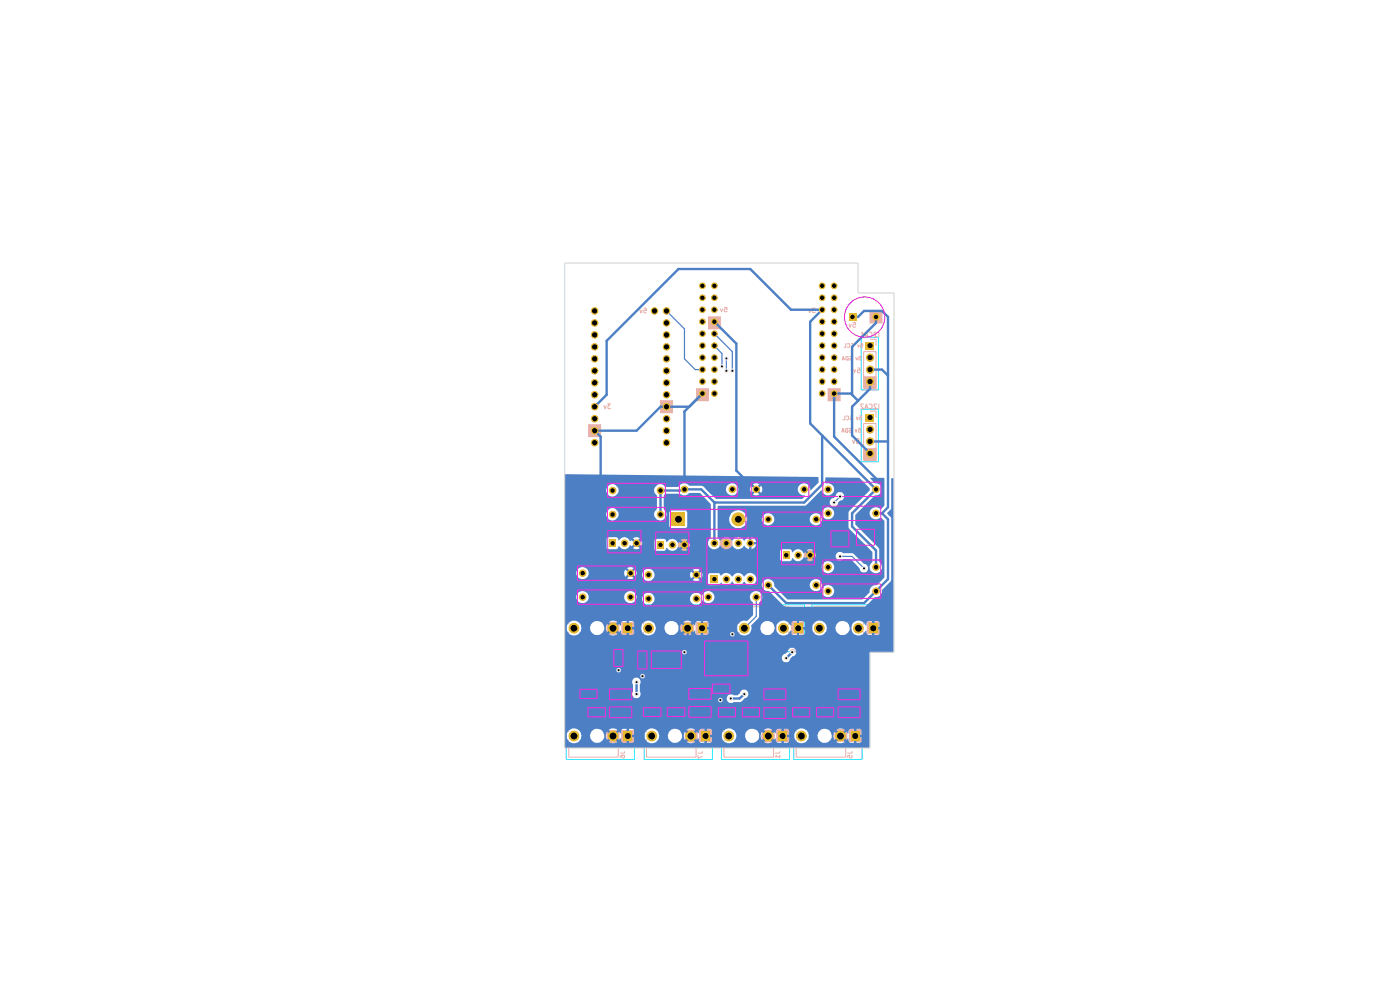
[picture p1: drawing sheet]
<svg xmlns="http://www.w3.org/2000/svg" width="297mm" height="210mm" viewBox="0 0 297 210" stroke-linecap="round" stroke-linejoin="round" font-family="sans-serif">
<path d="M182.7 71.5h3.7v11.2h-3.7zM182.7 86.8h3.7v11.2h-3.7zM120.1 128.3h14.5v10h-14.5zM136 128.3h14.4v10h-14.4zM156.3 128.3h14.4v10h-14.4zM172.2 128.3h14.5v10h-14.5zM120.1 151.1h14.5v10h-14.5zM136.7 151.1h14.4v10h-14.4zM153.1 151.1h14.4v10h-14.4zM168.4 151.1h14.5v10h-14.5z" fill="none" stroke="#26e9ff" stroke-width=".21"/>
<path d="M137.2 151.6h10.5v3.8M145.4 154.9h2.5v2.5h-2.5zM147.7 156.8v3.8h-10.5M149 159.4l-.1 .4h-.8M148.1 160.2v.7l.9-.5" fill="none" stroke="#e8b2a7" stroke-width=".21"/>
<path d="M145.4 154.9h2.5v2.5h-2.5z" fill="#e8b2a7"/>
<g fill="none" stroke="#e8b2a7" stroke-width=".21">
<path d="M131.1 156.8v3.8M131.8 154.9h2.6v2.6h-2.6zM132.5 159.4l-.1 .4h-.8M133.5 157.3h.9M137.2 151.6v3.7M137.2 156.9v3.7M132.1 160.2l-.2 .2 .2 .4 .4-.1-.1-.4a.64 .64 0 0 0-.8 .1v.3"/>
<circle cx="143.2" cy="156.2" r="1.82"/>
</g>
<path d="M131.8 154.9h2.6v2.6h-2.6z" fill="#e8b2a7"/>
<g fill="none" stroke="#e8b2a7" stroke-width=".21">
<path d="M120.6 155.3v-3.7h10.5v3.8M120.6 156.9v3.7h10.5M128.8 154.9h2.5v2.6h-2.5z"/>
<circle cx="126.7" cy="156.2" r="1.82"/>
</g>
<path d="M128.8 154.9h2.5v2.6h-2.5z" fill="#e8b2a7"/>
<g fill="none" stroke="#e8b2a7" stroke-width=".21">
<path d="M136.5 128.7h10.5v3.8M144.6 132h2.6v2.5h-2.6zM147 133.9v3.9M147.4 137.3l-.1 .5 .2 .1 .8-.6v.6M148.3 136.6l-.1 .3h-.9"/>
<circle cx="142.5" cy="133.3" r="1.82"/>
</g>
<path d="M144.6 132h2.6v2.5h-2.6z" fill="#e8b2a7"/>
<path d="M147.7 132h2.5v2.5h-2.5z" fill="none" stroke="#e8b2a7" stroke-width=".21"/>
<path d="M147.7 132h2.5v2.5h-2.5z" fill="#e8b2a7"/>
<g fill="none" stroke="#e8b2a7" stroke-width=".21">
<path d="M120.6 134v3.8h10.5M131.1 128.7h-10.5v3.7M134.4 133.6v.9h-.9M136.5 134v3.8h10.5M136.5 128.7v3.7M140 120.6h2.5v2.6h-2.5z"/>
<circle cx="126.7" cy="133.3" r="1.82"/>
</g>
<path d="M140 120.6h2.5v2.6h-2.5z" fill="#e8b2a7"/>
<path d="M128.8 132h2.5v2.5h-2.5zM131.1 128.7v3.8M131.1 133.9v3.9M131.6 137.3v.6l.3-.3 .2 .3 .4-.1-.1-.5M132.5 136.6l-.1 .3h-.8" fill="none" stroke="#e8b2a7" stroke-width=".21"/>
<path d="M128.8 132h2.5v2.5h-2.5z" fill="#e8b2a7"/>
<path d="M131.9 132.1h2.6v2.5h-2.6z" fill="none" stroke="#e8b2a7" stroke-width=".21"/>
<path d="M131.9 132.1h2.6v2.5h-2.6z" fill="#e8b2a7"/>
<g fill="none" stroke="#e8b2a7" stroke-width=".21">
<path d="M150.9 156.5v.8h-.9M153.6 156.9v3.7h10.5M161.7 154.9h2.6v2.5h-2.6z"/>
<circle cx="159.6" cy="156.2" r="1.82"/>
</g>
<path d="M161.7 154.9h2.6v2.5h-2.6z" fill="#e8b2a7"/>
<path d="M148.4 154.8h2.6v2.5h-2.6z" fill="none" stroke="#e8b2a7" stroke-width=".21"/>
<path d="M148.4 154.8h2.6v2.5h-2.6z" fill="#e8b2a7"/>
<path d="M164.1 151.6v3.8M164.1 156.8v3.8M164.8 154.8h2.5v2.5h-2.5zM165.4 159.4l-.1 .4h-.9M167.2 156.5v.8M164.7 160.2l-.3 .3h1M165.4 160.2v.6" fill="none" stroke="#e8b2a7" stroke-width=".21"/>
<path d="M164.8 154.8h2.5v2.5h-2.5z" fill="#e8b2a7"/>
<path d="M179.4 151.6v3.8M179.4 156.8v3.8M180.2 154.8h2.5v2.5h-2.5zM180.8 159.4l-.1 .4h-.9M182.6 156.5v.8M180.7 160.2l.1 .5-.5 .1-.1-.2 .1-.4-.5 .1v.4" fill="none" stroke="#e8b2a7" stroke-width=".21"/>
<path d="M180.2 154.8h2.5v2.5h-2.5z" fill="#e8b2a7"/>
<g fill="none" stroke="#e8b2a7" stroke-width=".21">
<path d="M168.9 156.9v3.7h10.5M177.1 154.7h2.6v2.5h-2.6zM179.4 151.6h-10.5v3.7"/>
<circle cx="175" cy="156.2" r="1.82"/>
</g>
<path d="M177.1 154.7h2.6v2.5h-2.6z" fill="#e8b2a7"/>
<path d="M147.7 82.5h2.6v2.5h-2.6zM183.1 85.8h-.5v.3l.6 .6h-.6M183.2 89.8h2.6M183.5 86.7l.3-1 .3 1M183.6 86.4h.5M184.4 85.8l.3-.1 .3 .2v.5l-.3 .3-.3-.1M184.6 87.2h1.2v1.4M186 85.8h-.6v.3l.6 .6h-.6M186.4 85.7v1M156.8 134v3.8h10.5M164.1 151.6h-10.5v3.7" fill="none" stroke="#e8b2a7" stroke-width=".21"/>
<path d="M147.7 82.5h2.6v2.5h-2.6z" fill="#e8b2a7"/>
<path d="M140.1 85h2.6v2.5h-2.6z" fill="none" stroke="#e8b2a7" stroke-width=".21"/>
<path d="M140.1 85h2.6v2.5h-2.6z" fill="#e8b2a7"/>
<path d="M124.9 90.1h2.5v2.5h-2.5z" fill="none" stroke="#e8b2a7" stroke-width=".21"/>
<path d="M124.9 90.1h2.5v2.5h-2.5z" fill="#e8b2a7"/>
<path d="M135.7 65.7l.3 .7 .2-.7M136.6 65.4h.5v.5h-.5v.4h.5M150.3 67.2h2.5v2.6h-2.5zM128.1 86l.3 .7 .2-.7M129.5 85.7h-.6l.4 .3-.4 .2v.4h.6" fill="none" stroke="#e8b2a7" stroke-width=".21"/>
<path d="M150.3 67.2h2.5v2.6h-2.5z" fill="#e8b2a7"/>
<path d="M152.8 65.5l.3 .6 .2-.6M153.7 65.2h.5l.1 .4h-.6v.4h.6M182.6 71.5h.5M183.1 70.8l-.2-.4v1.1M183.2 74.6h2.6M183.5 71.5l.3-1.1 .3 1.1M183.6 71.2h.5M184.4 70.5l.3-.1 .3 .3v.5l-.3 .3-.3-.1M184.6 72h1.2v1.3M184.6 66h2.5v2.5h-2.5zM186 70.5h-.6v.4l.6 .6h-.6M186.4 70.4v1.1" fill="none" stroke="#e8b2a7" stroke-width=".21"/>
<path d="M184.6 66h2.5v2.5h-2.5z" fill="#e8b2a7"/>
<path d="M183.2 89.8v7.7h2.6M185.8 89.8v7.9h-2.5v-2.5h2.5" fill="none" stroke="#e8b2a7" stroke-width=".21"/>
<path d="M183.3 95.2h2.5v2.5h-2.5z" fill="#e8b2a7"/>
<g fill="none" stroke="#e8b2a7" stroke-width=".21">
<path d="M183.2 74.6v7.7h2.6M183.3 79.9h2.5v2.6h-2.5zM178.6 91.7l.2-.9 .3 .9M178.6 91.4h.4M179.2 88.2v.9h-.4M179.4 90.9l.3-.1v.9l-.4-.2zM179.6 88.3h.4v.6l-.3 .2-.1-.1M180.1 90.9l.3-.1 .2 .2-.5 .4 .2 .3 .3-.1M180.3 88.3h.5v.3l-.5 .2 .2 .3 .3-.1M180.8 93.4l.3 .7 .3-.7M181.4 91.1l.2 .6 .2-.6M181.7 93h.5v.6h-.5l.1 .5 .4-.1"/>
<path d="M181.7 88.5l.2 .6 .1-.6M182.1 90.8h.4v.5l-.4-.1v.4h.4M182.4 88.2h.3l.1 .4h-.4l-.1 .3 .2 .2 .3-.1"/>
</g>
<path d="M183.3 79.9h2.5v2.6h-2.5z" fill="#e8b2a7"/>
<path d="M175.7 82.5h2.5v2.5h-2.5z" fill="none" stroke="#e8b2a7" stroke-width=".21"/>
<path d="M175.7 82.5h2.5v2.5h-2.5z" fill="#e8b2a7"/>
<g fill="none" stroke="#e8b2a7" stroke-width=".21">
<path d="M171.5 65.7l.3 .6 .2-.6M173 65.4h-.7l.3 .3-.3 .2v.2l.2 .2 .5-.1M178.6 76.4l.3-.8 .3 .8M178.7 76.2h.5M179.4 72.9v.8h-.3M179.5 75.7l.4-.1v.8l-.4-.1zM179.7 73l.5-.1 .1 .2-.1 .6-.5-.1M180.1 68.7l.2 .7 .3-.7M180.3 75.6l.4 .1v.2l-.4 .2v.3h.4M180.6 72.9l.4 .1v.2l-.4 .2 .1 .3h.3M180.9 68.4h.5l.1 .5-.4-.2-.2 .2v.4h.6M181.1 78.4l.2 .7 .2-.7"/>
<path d="M181.5 75.9l.3 .5 .1-.5M181.9 78.1h.5l.1 .5-.6-.1v.6l.6-.1M181.9 73.2l.2 .5 .2-.5M182.2 75.6h.4v.3h-.4l.1 .5 .3-.1M182.6 72.9h.4v.3h-.4l-.1 .4h.5M185.8 74.6v7.7M156.8 132.4v-3.7h10.5v3.8M167.3 133.9v3.9M167.9 131.9h2.5v2.6h-2.5zM172.7 128.7h10.5M183.2 133.9v3.9h-10.5v-3.8"/>
<circle cx="162.9" cy="133.3" r="1.82"/>
<circle cx="178.8" cy="133.3" r="1.82"/>
</g>
<path d="M167.9 131.9h2.5v2.6h-2.5z" fill="#e8b2a7"/>
<path d="M170.6 116.7h2.5v2.5h-2.5zM167.7 137.9l.8-.1 .2 .2a.53 .53 0 0 1-.5 .4 .53 .53 0 0 1-.6-.3zM168 136.9l-.4 .3h1.1M168.7 136.1v.2l-.3 .2h-.8M168.7 136.9v.5M172.7 128.7v3.7" fill="none" stroke="#e8b2a7" stroke-width=".21"/>
<path d="M170.6 116.7h2.5v2.5h-2.5z" fill="#e8b2a7"/>
<path d="M183.2 128.7v3.8M183.7 137.8l-.1 .5 .3 .1 .7-.6v.6M183.9 136.9l-.3 .3h1M184 131.9h2.5v2.6h-2.5zM184.6 136.1v.2l-.3 .2h-.7M184.6 136.9v.5M186.4 133.6v.9" fill="none" stroke="#e8b2a7" stroke-width=".21"/>
<path d="M184 131.9h2.5v2.6h-2.5z" fill="#e8b2a7"/>
<path d="M152.7 114h2.6v2.5h-2.6zM150.1 133.6v.9h-.7" fill="none" stroke="#e8b2a7" stroke-width=".21"/>
<path d="M152.7 114h2.6v2.5h-2.6z" fill="#e8b2a7"/>
<path d="M143.9 114.2h2.6v2.6h-2.6z" fill="none" stroke="#e8b2a7" stroke-width=".21"/>
<path d="M143.9 114.2h2.6v2.6h-2.6z" fill="#e8b2a7"/>
<path d="M119.8 100.6l53.9 .7v1.1l-1.7 1.7a1.33 1.33 0 0 0-1.8-1.5 1.33 1.33 0 0 0-.4 2.2l1 .4-.5 .6h-18.4l-2.1-2h4.2a1.31 1.31 0 0 0 1.3 1.3 1.31 1.31 0 0 0 1.3-1.3h2.5l.2 .8 .7-.7 .4 .3-.7 .7 .5 .2 .9-.2-.7-.7 .4-.3 .7 .7 .2-.5v-.6l-.2-.5-.7 .7-.4-.3 .7-.7-.5-.2-.9 .2 .7 .7-.4 .3-.7-.7-.2 .8h-2.5v-.3a1.33 1.33 0 0 0-1.4-1 1.33 1.33 0 0 0-1.2 1.3h-4.2l-.6-.7-.3-.1h-2.7l-.2-.2a1.38 1.38 0 0 0-2.1 .5l-2.8-.1a1.33 1.33 0 0 0-1.9-.1 1.33 1.33 0 0 0 .1 2l.1 2.8a1.3 1.3 0 0 0-.4 1.9 1.3 1.3 0 0 0 1.9 .3 1.3 1.3 0 0 0 0-2l-.1-2.9 .3-.4 3.2-.1 .4 .3a1.28 1.28 0 0 0 1.5-.4h2.3l2.3 2.3v7.2a1.31 1.31 0 0 0-.1 2.1 1.31 1.31 0 0 0 2-.5l.2 .1a1.39 1.39 0 0 0 2 .4l.4-.5 .1 .1a1.39 1.39 0 0 0 2.1 .4l.4-.5 .4 .5 .6 .3v-.9h.5v.9l.6-.3 .4-.7h-1v-.5h1l-.4-.8-.4-.2h-.2v.9h-.5v-.9l-.6 .2-.4 .5-.2-.1a1.28 1.28 0 0 0-1.2-.7 1.28 1.28 0 0 0-1.1 .8l-.2-.1a1.28 1.28 0 0 0-1.2-.7 1.28 1.28 0 0 0-1.2 .8l-.6-.6v-3.9h2.5a1.91 1.91 0 0 0 1.9 1.9 1.91 1.91 0 0 0 1.9-1.9h3.1v.2a1.33 1.33 0 0 0 1.5 1 1.33 1.33 0 0 0 1.2-1.2h7.5v.2a1.34 1.34 0 0 0 1.7 1 1.34 1.34 0 0 0 .8-1.8l.5 .3a1.31 1.31 0 0 0 2-.4 1.31 1.31 0 0 0-.8-1.9 1.31 1.31 0 0 0-1.7 1l.1 .9h-.2a1.34 1.34 0 0 0-1.4-.6 1.34 1.34 0 0 0-1 1.3h-7.5v-.3a1.33 1.33 0 0 0-1.5-1 1.33 1.33 0 0 0-1.2 1.3h-3.1v-.3a1.92 1.92 0 0 0-2-1.6 1.92 1.92 0 0 0-1.8 1.9h-2.5v-2.8l.2-.1h18.5l.7-.7h4.4l.3 .7 .9 .1 .3-.1 .3-.8 .4-.3 .6-.2 .3-.5a1 1 0 0 0-.6-1.1l-.8 .1-.4 .6v.2l-.4 .4h-.3a.95 .95 0 0 0-.6 .9h-4.4l2.6-2.6a1.33 1.33 0 0 0 2 .9 1.33 1.33 0 0 0 .2-2.1l-1.3-.4 .1-1.1h7.1l2.2 2.2v.6l-4.4 4.4-.1 3.4 5.1 5.2-.1 2.1a1.31 1.31 0 0 0-.2 2 1.31 1.31 0 0 0 1.9 0 1.31 1.31 0 0 0-.2-2l-.1-3-5-4.9v-2.1l4.2-4.1h.4a1.34 1.34 0 0 0 1.1-1.6 1.34 1.34 0 0 0-1.6-1.1l-.9-.9 .1-.2 2.9 .1v5.9l-.8 .7a1.33 1.33 0 0 0-2 0 1.33 1.33 0 0 0 .1 1.9 1.33 1.33 0 0 0 2-.2l.7 .8v12l-1.6 1.6h-.4a1.28 1.28 0 0 0-1.1 1.5l-1.5 1.6h-16l-2.7-2.8v-.3h7.5v.3a1.37 1.37 0 0 0 1.1 1 1.37 1.37 0 0 0 1.3-.6h.2v.2a1.31 1.31 0 0 0 1.2 1.7 1.31 1.31 0 0 0 1.3-1.7 1.31 1.31 0 0 0-2.1-.6l-.5 .3a1.33 1.33 0 0 0-.9-1.8 1.33 1.33 0 0 0-1.6 1.2h-7.5v-.2a1.3 1.3 0 0 0-1.5-1.1 1.3 1.3 0 0 0-1.1 1.5 1.3 1.3 0 0 0 1.5 1.1l3 3.1 .4 .2h16.9l2.1-2a1.33 1.33 0 0 0 1.5-1.6l2-2v-13.3l-.9-.8v-.2l.9-.9v-6.4l.5-.1v36.9h-5.1l-.1 20.4h-64.5l-.1-2.6h.4a1.57 1.57 0 0 0 1.6 1.6 1.57 1.57 0 0 0 1.6-1.7h1.7l.1 .3a1.43 1.43 0 0 0 2 1.2 1.37 1.37 0 0 0 1-1.4h.3l.3 .9 .7-.6 .3 .3-.7 .7 .3 .1a1.44 1.44 0 0 0 1.6-.1l-.6-.7 .3-.3 .6 .6 .4-.4 .1 .7 .4 .3h.7v-1h.5v1h.8l.3-.2v-1h-.8l.1-.3h2.9v.4a1.6 1.6 0 0 0 1.8 1.1 1.6 1.6 0 0 0 1.4-1.6h1.7l.1 .3a1.43 1.43 0 0 0 2 1.2 1.37 1.37 0 0 0 1-1.4h.3l.3 .9 .7-.6 .3 .3-.7 .7 .3 .1a1.44 1.44 0 0 0 1.6-.1l-.6-.7 .3-.3 .6 .6 .4-.4 .1 .7 .4 .3h.7v-1h.5v1h.8l.3-.3v-.9h-.8l.1-.3h2.8v.2a1.57 1.57 0 0 0 1.7 1.4 1.57 1.57 0 0 0 1.4-1.7h1.9v.3a1.51 1.51 0 0 0 2.1 1.2l.7-.6 .1-.8h.4l.2 .9 .7-.6 .3 .3-.5 .7 .1 .1a1.57 1.57 0 0 0 1.6-.1l-.6-.7 .4-.3 .7 .6 .1-.4h.2v.5l.4 .5h.8v-1h.5v1l.9-.1 .3-.4v-.7h-.9v-.3h1.9v.4a1.6 1.6 0 0 0 1.8 1.1 1.6 1.6 0 0 0 1.3-1.6h1.8l.1 .3a1.43 1.43 0 0 0 1.9 1.2 1.37 1.37 0 0 0 1-1.4h.4l.2 .9 .7-.6 .4 .3-.7 .7 .2 .1a1.44 1.44 0 0 0 1.6-.1l-.6-.7 .4-.3 .6 .6 .3-.4 .2 .7 .3 .3h.8v-1h.5v1h.8l.2-.2 .1-1h-.9v-.5h.9v-1l-.3-.3h-.8v.9h-.5v-.9h-.8l-.4 .4v.5h-.3l-.1-.3-.6 .6-.4-.4 .6-.5-.1-.2a1.45 1.45 0 0 0-1.7 .2l.7 .5-.4 .4-.7-.6-.2 .9h-.4v-.1a1.53 1.53 0 0 0-1.5-1.4 1.53 1.53 0 0 0-1.5 1.4h-1.8l-.1-.1a1.53 1.53 0 0 0-1.6-1.4 1.53 1.53 0 0 0-1.4 1.6h-1.9v-.2h.9v-.9l-.5-.4h-.7v.9h-.5v-.9h-.8l-.4 .4v.5h-.2l-.1-.3-.7 .6-.4-.4 .6-.5a1.29 1.29 0 0 0-1.7 0l.5 .5-.3 .4-.7-.6-.2 .9h-.4v-.4a1.51 1.51 0 0 0-1.6-1.1 1.51 1.51 0 0 0-1.3 1.4h-1.9v-.1a1.57 1.57 0 0 0-1.7-1.4 1.57 1.57 0 0 0-1.4 1.6h-2.8l-.1-.2h.8v-1l-.3-.3h-.8v.9h-.5v-.9h-.7l-.4 .4v.5h-.3l-.2-.3-.6 .6-.3-.4 .6-.5-.2-.2a1.45 1.45 0 0 0-1.7 .2l.7 .5-.3 .4-.7-.6-.3 .9h-.3v-.1a1.53 1.53 0 0 0-1.6-1.4 1.53 1.53 0 0 0-1.5 1.4h-1.7l-.1-.1a1.53 1.53 0 0 0-1.7-1.4 1.53 1.53 0 0 0-1.4 1.6h-2.9l-.1-.2h.8v-1l-.3-.3h-.8v.9h-.5v-.9h-.7l-.5 .4v.5h-.2l-.2-.3-.6 .6-.3-.4 .6-.5-.2-.2a1.45 1.45 0 0 0-1.7 .2l.7 .5-.3 .4-.7-.6-.3 .9h-.3v-.1a1.53 1.53 0 0 0-1.6-1.4 1.53 1.53 0 0 0-1.5 1.4h-1.7l-.1-.1a1.53 1.53 0 0 0-1.7-1.4 1.53 1.53 0 0 0-1.4 1.6h-.4v-7.9h34.4l.1 .6 .5 .3h.6l.2-.2h1.5l.2-.1a1.63 1.63 0 0 1 1.2-.9 .99 .99 0 0 0-.3-1.6l-.8 .1-.9 1.1-1.7-.2-.4 .2-.2 .7h-34.4v-1h14.3l.3 .7 .3 .2 .9-.2a1.08 1.08 0 0 0 .2-1.2v-1.7a.9 .9 0 0 0-.5-1.2h-.8a.91 .91 0 0 0-.2 1.4v1.4l-.2 .6h-14.3v-7.6h46.1l.2 .7 .4 .2 .9-.2 .2-.5a1.23 1.23 0 0 1 1.1-.8 .99 .99 0 0 0-.4-1.6l-.7 .1-1 1.2a.79 .79 0 0 0-.7 .9h-46.1v-6.3h.4v.4a1.6 1.6 0 0 0 1.8 1.1 1.6 1.6 0 0 0 1.4-1.6h1.7l.1 .2a1.43 1.43 0 0 0 2 1.2 1.37 1.37 0 0 0 1-1.3h.3l.3 .8 .7-.6 .3 .4-.7 .6 .3 .1a1.44 1.44 0 0 0 1.6-.1l-.6-.6 .3-.4 .6 .6 .4-.3 .1 .7 .4 .2h.7v-.9h.5v.9h.8l.3-.2v-1h-.8l.1-.2h2.2v.1a1.57 1.57 0 0 0 1.7 1.4 1.57 1.57 0 0 0 1.4-1.6h1.9v.2a1.51 1.51 0 0 0 2.1 1.2l.7-.6 .1-.7h.4l.3 .8 .6-.6 .3 .4-.6 .6 .2 .1a1.57 1.57 0 0 0 1.6-.1l-.6-.6 .4-.4 .7 .6 .1-.3h.2v.5l.4 .4h.8v-.9h.5v.9h.7l.5-.4v-.8h-.9v-.2h6.8a1.57 1.57 0 0 0 1.6 1.5 1.57 1.57 0 0 0 1.5-1.6h1.9v.2a1.53 1.53 0 0 0 1.6 1.3 1.53 1.53 0 0 0 1.4-1.4h.3l.1 .1a1.53 1.53 0 0 0 1.3 1.4 1.53 1.53 0 0 0 1.6-1l.3 .1v.6l.3 .2h.9v-.9h.4v.9h.8l.4-.2v-1h-.9l.1-.2h2.4v.4a1.6 1.6 0 0 0 1.8 1.1 1.6 1.6 0 0 0 1.3-1.6h1.8l.1 .2a1.43 1.43 0 0 0 1.9 1.2 1.37 1.37 0 0 0 1.1-1.3h.3v.1a1.58 1.58 0 0 0 1.4 1.4 1.58 1.58 0 0 0 1.6-1l.2 .1 .1 .6 .3 .2h.8v-.9h.5v.9h.8l.3-.2v-1h-.8v-.5h.8v-1l-.3-.3h-.8v1h-.5v-1h-.8l-.3 .3-.1 .7h-.2a1.57 1.57 0 0 0-1.7-1 1.57 1.57 0 0 0-1.3 1.6h-.3v-.2a1.53 1.53 0 0 0-1.6-1.4 1.53 1.53 0 0 0-1.5 1.5h-1.8l-.1-.2a1.53 1.53 0 0 0-1.6-1.4 1.53 1.53 0 0 0-1.4 1.7h-2.4l-.1-.3h.9v-1l-.4-.3h-.8v1h-.4v-1h-.9l-.3 .3v.7l-.3-.1a1.59 1.59 0 0 0-1.8-.9 1.59 1.59 0 0 0-1.2 1.6h-.3v-.2a1.53 1.53 0 0 0-1.5-1.4 1.53 1.53 0 0 0-1.5 1.5h-1.9l-.1-.4 1.7-1.9v-3.1a1.32 1.32 0 0 0 .4-1.9 1.32 1.32 0 0 0-2 0 1.32 1.32 0 0 0 .4 1.9v2.7l-1.3 1.2a1.69 1.69 0 0 0-2.2 1.6h-6.8v-.3h.9v-.8l-.5-.5h-.7v1h-.5v-1h-.8l-.3 .3-.1 .7h-.2l-.1-.4-.7 .6-.4-.3 .6-.6-.1-.2a1.35 1.35 0 0 0-1.7 .2l.6 .6-.3 .3-.6-.6-.3 1h-.4v-.5a1.52 1.52 0 0 0-1.6-1 1.52 1.52 0 0 0-1.3 1.4h-1.9v-.2a1.57 1.57 0 0 0-1.7-1.4 1.57 1.57 0 0 0-1.4 1.7h-2.2l-.1-.3h.8v-1l-.3-.3h-.8v1h-.5v-1h-.7l-.5 .5v.5h-.2l-.2-.4-.6 .6-.3-.3 .6-.6-.2-.2a1.45 1.45 0 0 0-1.7 .2l.7 .6-.3 .3-.7-.6-.3 1h-.3v-.2a1.53 1.53 0 0 0-1.6-1.4 1.53 1.53 0 0 0-1.5 1.5h-1.7l-.1-.2a1.53 1.53 0 0 0-1.7-1.4 1.53 1.53 0 0 0-1.4 1.7h-.4v-6.6h2.5v.2a1.33 1.33 0 0 0 1.4 1 1.33 1.33 0 0 0 1.2-1.2h7.5v.2a1.31 1.31 0 0 0 1.3 1 1.31 1.31 0 0 0 1.3-.9h1.2l.2 .7a1.3 1.3 0 0 0 1.1 .7l.7-.2a1.3 1.3 0 0 0 .7-1.2h7.5l.2 .7a1.3 1.3 0 0 0 1.1 .7l.6-.2 .7-.9a1.33 1.33 0 0 0 2.1 .3 1.33 1.33 0 0 0-.4-2.1 1.39 1.39 0 0 0-1.8 .8l-.2-.1a1.32 1.32 0 0 0-1.5-.4 1.32 1.32 0 0 0-.8 1.2h-7.5v-.2a1.32 1.32 0 0 0-1.4-1.1 1.32 1.32 0 0 0-1.3 1.3h-1.2v-.1a1.32 1.32 0 0 0-1.1-1.5 1.32 1.32 0 0 0-1.5 1.3h-7.5v-.3a1.33 1.33 0 0 0-1.4-1 1.33 1.33 0 0 0-1.2 1.3h-2.5v-3h30.4l.3 .4h2.1l.2-.5 .3 .1a1.5 1.5 0 0 0 2.3-.3 1.46 1.46 0 0 0 2.5 0 1.31 1.31 0 0 0 2 .5 1.31 1.31 0 0 0 0-2.1 1.31 1.31 0 0 0-2 .5h-.2a1.28 1.28 0 0 0-1.2-.8 1.28 1.28 0 0 0-1.1 .8h-.2a1.37 1.37 0 0 0-2.3-.2l-.3-.5h-2.1l-.3 .3v1.8h-30.4v-2.1h2.5v.2a1.33 1.33 0 0 0 1.4 1.1 1.33 1.33 0 0 0 1.2-1.3h7.5l.3 .7 .6-.6 .4 .3-.7 .7 .5 .2 1-.2-.7-.7 .3-.3 .7 .6 .2-.4h1.2a1.33 1.33 0 0 0 1.3 1.4l.7-.2a1.3 1.3 0 0 0 .7-1.2h7.5l.2 .8 .7-.7 .4 .3-.7 .7a1.14 1.14 0 0 0 1.4 0l-.7-.7 .4-.3 .7 .7 .2-.5v-.4l-.2-.6-.7 .7-.2-.3h-.2l.7-.7-.5-.3h-.4l-.5 .3 .7 .7h-.2l-.2 .3-.7-.7-.2 .7h-7.5a1.31 1.31 0 0 0-1.4-1.3 1.31 1.31 0 0 0-1.3 1.3h-1.2v-.6l-.2-.5-.7 .7-.3-.3 .7-.7-.5-.2h40.3a1.3 1.3 0 0 0 1.8 1.3 1.3 1.3 0 0 0 .4-2.2 1.3 1.3 0 0 0-2.1 .5l-.1 .4h-40.8l-.5 .2 .7 .7-.4 .3-.6-.7-.3 .8h-7.5a1.31 1.31 0 0 0-1.3-1.3 1.31 1.31 0 0 0-1.3 1.3h-2.5v-3.1h45.7v.3l.4 .2h1.7l.4-.2 .1-.4 .2 .1a1.25 1.25 0 0 0 2.2-.3l.3 .2 .6-.5 .4 .3-.7 .6 .5 .2h.4l.6-.2-.7-.6 .3-.3 .7 .5 .2-.4h4.2l.2 .7 .4 .2h.6l.3-.3h1.7l1.9 2 .2 .6 1 .2a.97 .97 0 0 0 .5-1.1 .97 .97 0 0 0-.9-.8l-2.3-2.2h-2.1l-.3-.2h-.6a.95 .95 0 0 0-.6 .9h-4.2l-.2-.9-.7 .6-.3-.4 .7-.5-.6-.3h-.4l-.5 .3 .7 .5-.4 .4-.6-.6-.3 .2a1.36 1.36 0 0 0-1.2-.8 1.36 1.36 0 0 0-1.2 .7l-.1-.4-.4-.3h-1.7l-.4 .3v1.7h-45.7v-2.5h8.9v.2l.3 .3h1.8l.3-.3 .2-.4a1.3 1.3 0 0 0 1.3 .7 1.3 1.3 0 0 0 1.1-.8l.2 .2 .7-.6 .4 .4-.7 .5 .5 .3 4.1-.1 .3 .4h1.8l.3-.2 .2-.4a1.3 1.3 0 0 0 1.2 .7 1.3 1.3 0 0 0 1.1-.9l.3 .2 .7-.5 .3 .3-.7 .7 .5 .1 1-.1-.7-.7 .3-.3 .7 .5 .2-.4-.2-.9-.7 .7v-.3l-.3-.1 .7-.6a1.14 1.14 0 0 0-1.5 0l.7 .6h-.2l-.1 .4-.7-.7-.1 .2h-.2l-.5-.6-.7-.2a1.3 1.3 0 0 0-1.1 .7l-.2-.1-.1-.4-.3-.2h-1.6l-.4 .2v1.9h-3.4l.2-.2-.7-.5 .4-.4 .7 .5a1.16 1.16 0 0 0 0-1.2l-.7 .5-.4-.3 .7-.6-.5-.2h-.4l-.5 .2 .7 .6-.4 .3-.7-.5-.2 .2a1.36 1.36 0 0 0-1.2-.9 1.36 1.36 0 0 0-1.3 .7l-.1-.4-.3-.2h-1.8l-.3 .2v1.8h-8.9v-4.4h22.2l.2 .4h3.3l.3-.3v-3.1l-.3-.3h-3.3l-.2 .3v3h-22.2v-2.5h8.8a1.33 1.33 0 0 0 2 1 1.33 1.33 0 0 0 0-2.2 1.33 1.33 0 0 0-2 1v.2h-8.8v-5h8.8a1.33 1.33 0 0 0 2 1 1.33 1.33 0 0 0 0-2.3 1.33 1.33 0 0 0-2 1v.3h-8.8z" fill="#4d7fc4"/>
<path d="M184.6 78.4h2.5M128.7 83.7l-2.5 2.6M146.2 86.3h-6.1l-5.1 5.1h-8.8l1.2 1.2v8.9M177 92.6l10.1 10.2v4.4M180.8 83.7l1.2 1.3M184.6 80.9v1.6l-3.8 3.8M188.4 93.6v14l-1.3 1.3M170.6 106.6h-19l-2.8-2.8h-3.6l-.3 .3h-4.8v5M185.8 108.9h1.3M187.1 108.9l1.3 1.3" fill="none" stroke="#4d7fc4" stroke-width=".51"/>
<circle cx="151.6" cy="106.6" r=".25" fill="#4d7fc4"/>
<path d="M141.4 66l3.8 3.8v6.3l2.3 2.3h1.5M151.6 73.3l1.6 1.7v2.7M151.6 70.8l3.8 3.8v4.1M154.1 76v2.7M178.2 105.3l-1.2 1.3M178.2 118h2.6l2.5 2.6M160.4 126.7v4l-2.5 2.6" fill="none" stroke="#4d7fc4" stroke-width=".25"/>
<g fill="none" stroke="#4d7fc4" stroke-width=".51">
<path d="M151.6 68.2l4.6 4.7v26.9l1.7 1.7M180.8 67.2h1.2l1.3-1.2h3.8l1.3 1.2v26.4h-3.8M185.8 67.2v1.3l-5 5.1v10.1l-.3-.2h-3.5v9.1M187.1 78.4l1.3 1.3M128.7 83.7v-11.4l15.2-15.2h15.3l8.6 8.6h6.6l-2.5 2.5v21.6l13.9 14-5 5.1v2.8l5 5.1v3.5M149 83.5l-3.8 3.8v14.2M174.5 92.5l-.1 10.3-3.8 3.8M180.8 86.3v6.1l3.8 3.8M151.6 106.6v8.6M188.4 110.2v12.7l-5.1 5h-16.5l-3.8-3.8M145.9 133.3v4.4l-.7 .6M155.4 134.5v1.3"/>
<path d="M168.1 138.3l-1.3 1.3M131.2 142.2v1.2M135 144.7v2.5M152.8 148.5v1.3M157.9 147.2l-1 1h-1.9"/>
</g>
<path d="M119.8 55.8h62.2v6.3h7.7v76.2h-5.1v20.4h-64.8z" fill="none" stroke="#d0d2cd" stroke-width=".21"/>
<g fill="none" stroke="#ff26e2" stroke-width=".21">
<path d="M128.9 102.5h12.2v3h-12.2zM128.9 107.6h12.2v3h-12.2zM128.9 112.5h7.1v4.8h-7.1zM139.1 112.9h7v4.7h-7zM142.2 108h16v4.3h-16zM144.1 102.3h12.3v3h-12.3zM149.9 114.1h10.8v9.9h-10.8zM159.3 102.3h12.3v3h-12.3zM161.9 108.6h12.3v3.1h-12.3zM165.8 115.1h7v4.7h-7zM174.6 102.3h12.3v3h-12.3zM174.6 107.4h12.3v3h-12.3z"/>
<path d="M174.6 118.8h12.3v3h-12.3zM176.3 112.6h3.8v3.4h-3.8zM181.7 112.3h3.8v3.4h-3.8zM122.5 125.1h12.3v3.1h-12.3zM122.5 120.1h12.3v3h-12.3zM130.2 137.8h2v3.6h-2zM135.3 138.1h1.9v3.8h-1.9zM136.5 120.5h12.3v2.9h-12.3zM136.5 125.6h12.3v2.9h-12.3zM138.2 138.1h6.3v3.7h-6.3zM149.2 125.1h12.3v3.1h-12.3zM149.4 136h9.3v7.3h-9.3z"/>
<path d="M161.9 122.6h12.3v3h-12.3zM174.6 123.9h12.3v3h-12.3zM123 146.2h3.7v2h-3.7zM124.7 150.1h3.7v2h-3.7zM129.3 146.1h4.7v2.3h-4.7zM129.3 149.9h4.7v2.3h-4.7zM136.5 150.1h3.7v1.9h-3.7zM141.6 150.1h3.7v1.9h-3.7zM146.1 146h4.8v2.3h-4.8zM146.1 149.9h4.8v2.2h-4.8zM151.1 145.1h3.8v2h-3.8zM152.4 150.1h3.6v2h-3.6z"/>
<path d="M157.5 150.1h3.6v2h-3.6zM162.1 150.1h4.6v2.3h-4.6zM162.1 146.1h4.6v2.3h-4.6zM168.1 150.1h3.7v2h-3.7zM173.2 150.1h3.7v2h-3.7zM177.8 146.1h4.7v2.3h-4.7zM177.8 149.9h4.7v2.3h-4.7z"/>
<circle cx="183.4" cy="67.3" r="4.3"/>
</g>
<g fill="#e3b72e">
<path d="M148 132.2h1.9v2h-1.9z"/>
<path d="M150.7 122h1.6v1.6h-1.6z"/>
<path d="M139.4 114.8h1.4v1.5h-1.4z"/>
<path d="M129.2 114.5h1.4v1.5h-1.4z"/>
<path d="M142.5 108.7h2.8v2.9h-2.8z"/>
<path d="M132.2 132.2h1.9v2h-1.9z"/>
<path d="M148.8 155.1h1.8v2h-1.8z"/>
<path d="M132.2 155.1h1.9v2h-1.9z"/>
<path d="M184.3 132.2h1.9v2h-1.9z"/>
<path d="M166 117h1.5v1.5h-1.5z"/>
<path d="M168.4 132.2h1.8v2h-1.8z"/>
<path d="M165.1 155.1h1.9v2h-1.9z"/>
<path d="M180.5 155.1h1.9v2h-1.9z"/>
<path d="M180.1 66.4h1.6v1.6h-1.6z"/>
<path d="M183.6 72.5h1.8v1.7h-1.8z"/>
<path d="M183.6 87.7h1.8v1.7h-1.8z"/>
<circle cx="147.7" cy="121.9" r=".8"/>
<circle cx="147.7" cy="127" r=".8"/>
<circle cx="145.9" cy="133.3" r="1.14"/>
<circle cx="150.3" cy="126.7" r=".8"/>
<circle cx="140.1" cy="109.1" r=".8"/>
<circle cx="130" cy="109.1" r=".8"/>
<circle cx="130" cy="104.1" r=".8"/>
<circle cx="135" cy="115.2" r=".8"/>
<circle cx="132.5" cy="115.2" r=".8"/>
<circle cx="140.1" cy="104.1" r=".8"/>
<circle cx="145.2" cy="115.6" r=".8"/>
<circle cx="151.6" cy="115.2" r=".8"/>
<circle cx="145.2" cy="103.8" r=".8"/>
<circle cx="142.7" cy="115.6" r=".8"/>
<circle cx="137.6" cy="133.3" r="1.14"/>
<circle cx="137.6" cy="127" r=".8"/>
<circle cx="137.6" cy="121.9" r=".8"/>
<circle cx="138.3" cy="156.1" r="1.14"/>
<circle cx="146.6" cy="156.1" r="1.14"/>
<circle cx="130" cy="156.1" r="1.14"/>
<circle cx="121.8" cy="156.1" r="1.14"/>
<circle cx="133.8" cy="121.6" r=".8"/>
<circle cx="133.8" cy="126.7" r=".8"/>
<circle cx="123.6" cy="121.6" r=".8"/>
<circle cx="123.6" cy="126.7" r=".8"/>
<circle cx="121.8" cy="133.3" r="1.14"/>
<circle cx="130" cy="133.3" r="1.14"/>
<circle cx="175.7" cy="103.8" r=".8"/>
<circle cx="185.8" cy="103.8" r=".8"/>
<circle cx="173.1" cy="110.2" r=".8"/>
<circle cx="185.8" cy="108.9" r=".8"/>
<circle cx="170.6" cy="103.8" r=".8"/>
<circle cx="175.7" cy="108.9" r=".8"/>
<circle cx="185.8" cy="125.4" r=".8"/>
<circle cx="175.7" cy="125.4" r=".8"/>
<circle cx="173.1" cy="124.1" r=".8"/>
<circle cx="175.7" cy="120.3" r=".8"/>
<circle cx="185.8" cy="120.3" r=".8"/>
<circle cx="182.1" cy="133.3" r="1.14"/>
<circle cx="173.8" cy="133.3" r="1.14"/>
<circle cx="171.9" cy="117.8" r=".8"/>
<circle cx="169.3" cy="117.8" r=".8"/>
<circle cx="166.2" cy="133.3" r="1.14"/>
<circle cx="156.6" cy="115.2" r=".8"/>
<circle cx="163" cy="110.2" r=".8"/>
<circle cx="154.1" cy="115.2" r=".8"/>
<circle cx="159.2" cy="115.2" r=".8"/>
<circle cx="160.4" cy="103.8" r=".8"/>
<circle cx="155.4" cy="103.8" r=".8"/>
<circle cx="156.6" cy="110.2" r="1.48"/>
<circle cx="163" cy="156.1" r="1.14"/>
<circle cx="170" cy="156.1" r="1.14"/>
<circle cx="154.6" cy="156.1" r="1.14"/>
<circle cx="178.3" cy="156.1" r="1.14"/>
<circle cx="159.2" cy="122.9" r=".8"/>
<circle cx="157.9" cy="133.3" r="1.14"/>
<circle cx="163" cy="124.1" r=".8"/>
<circle cx="154.1" cy="122.9" r=".8"/>
<circle cx="156.6" cy="122.9" r=".8"/>
<circle cx="160.4" cy="126.7" r=".8"/>
<circle cx="177" cy="73.3" r=".72"/>
<circle cx="174.4" cy="73.3" r=".72"/>
<circle cx="177" cy="70.8" r=".72"/>
<circle cx="177" cy="68.2" r=".72"/>
<circle cx="174.4" cy="70.8" r=".72"/>
<circle cx="174.4" cy="68.2" r=".72"/>
<circle cx="174.4" cy="63.2" r=".72"/>
<circle cx="174.4" cy="65.7" r=".72"/>
<circle cx="177" cy="65.7" r=".72"/>
<circle cx="177" cy="60.6" r=".72"/>
<circle cx="177" cy="63.2" r=".72"/>
<circle cx="174.4" cy="60.6" r=".72"/>
<circle cx="149" cy="65.7" r=".72"/>
<circle cx="151.6" cy="63.2" r=".72"/>
<circle cx="149" cy="63.2" r=".72"/>
<circle cx="151.6" cy="65.7" r=".72"/>
<circle cx="151.6" cy="60.6" r=".72"/>
<circle cx="149" cy="60.6" r=".72"/>
<circle cx="174.4" cy="83.5" r=".72"/>
<circle cx="177" cy="80.9" r=".72"/>
<circle cx="174.4" cy="80.9" r=".72"/>
<circle cx="177" cy="78.4" r=".72"/>
<circle cx="174.4" cy="78.4" r=".72"/>
<circle cx="177" cy="83.5" r=".72"/>
<circle cx="177" cy="75.9" r=".72"/>
<circle cx="174.4" cy="75.9" r=".72"/>
<circle cx="185.8" cy="67.2" r=".8"/>
<circle cx="184.6" cy="78.4" r=".89"/>
<circle cx="184.6" cy="75.9" r=".89"/>
<circle cx="184.6" cy="80.9" r=".89"/>
<circle cx="184.6" cy="96.2" r=".89"/>
<circle cx="184.6" cy="91.1" r=".89"/>
<circle cx="184.6" cy="93.6" r=".89"/>
<circle cx="151.6" cy="68.2" r=".72"/>
<circle cx="151.6" cy="70.8" r=".72"/>
<circle cx="151.6" cy="73.3" r=".72"/>
<circle cx="149" cy="73.3" r=".72"/>
<circle cx="149" cy="70.8" r=".72"/>
<circle cx="149" cy="68.2" r=".72"/>
<circle cx="149" cy="83.5" r=".72"/>
<circle cx="149" cy="78.4" r=".72"/>
<circle cx="151.6" cy="75.9" r=".72"/>
<circle cx="151.6" cy="83.5" r=".72"/>
<circle cx="149" cy="80.9" r=".72"/>
<circle cx="151.6" cy="80.9" r=".72"/>
<circle cx="151.6" cy="78.4" r=".72"/>
<circle cx="149" cy="75.9" r=".72"/>
<circle cx="138.9" cy="66" r=".8"/>
<circle cx="141.4" cy="66" r=".8"/>
<circle cx="141.4" cy="71" r=".8"/>
<circle cx="141.4" cy="73.6" r=".8"/>
<circle cx="141.4" cy="76.1" r=".8"/>
<circle cx="141.4" cy="68.5" r=".8"/>
<circle cx="141.4" cy="78.7" r=".8"/>
<circle cx="126.2" cy="71" r=".8"/>
<circle cx="126.2" cy="68.5" r=".8"/>
<circle cx="126.2" cy="76.1" r=".8"/>
<circle cx="126.2" cy="73.6" r=".8"/>
<circle cx="126.2" cy="78.7" r=".8"/>
<circle cx="126.2" cy="66" r=".8"/>
<circle cx="126.2" cy="83.7" r=".8"/>
<circle cx="126.2" cy="93.9" r=".8"/>
<circle cx="126.2" cy="88.8" r=".8"/>
<circle cx="126.2" cy="86.3" r=".8"/>
<circle cx="126.2" cy="91.4" r=".8"/>
<circle cx="126.2" cy="81.2" r=".8"/>
<circle cx="141.4" cy="83.7" r=".8"/>
<circle cx="141.4" cy="86.3" r=".8"/>
<circle cx="141.4" cy="91.4" r=".8"/>
<circle cx="141.4" cy="81.2" r=".8"/>
<circle cx="141.4" cy="88.8" r=".8"/>
<circle cx="141.4" cy="93.9" r=".8"/>
</g>
<g fill="none" stroke="#ececec" stroke-width=".21">
<path d="M153.1 77.6l.3 .2-.1 .2-.3-.2zM154 78.5l.3 .2-.1 .2-.3-.2zM154 75.9l.3 .2-.1 .2-.3-.2zM155.3 78.5l.3 .2-.1 .2-.3-.2zM176.9 106.4l.3 .2-.1 .2-.3-.2zM178.2 117.9l.3 .2-.1 .2-.3-.2zM178.2 105.2l.3 .2-.1 .2-.3-.2zM145.1 138.2l.4 .2-.2 .2-.3-.2zM155.3 134.4l.3 .2-.1 .2-.3-.2zM166.7 139.5l.3 .2-.1 .1-.3-.1zM168 138.2l.3 .2-.1 .2-.3-.2zM183.2 120.4l.4 .2-.2 .2-.3-.2z"/>
<path d="M131.2 142l.3 .2-.1 .2-.3-.2zM135 144.5l.3 .2-.1 .2-.3-.2zM135 147.1l.3 .2-.1 .2-.3-.2zM136.3 143.3l.3 .2-.1 .2-.4-.2zM152.8 148.4l.3 .1-.1 .2-.3-.2zM155 148l.3 .2-.1 .2-.3-.2zM157.8 147.1l.4 .2-.2 .2-.3-.2z"/>
<circle cx="153.2" cy="77.7" r=".38"/>
<circle cx="154.1" cy="76" r=".38"/>
<circle cx="154.1" cy="78.7" r=".38"/>
<circle cx="155.4" cy="78.7" r=".38"/>
<circle cx="177" cy="106.6" r=".38"/>
<circle cx="178.2" cy="118" r=".38"/>
<circle cx="178.2" cy="105.3" r=".38"/>
<circle cx="145.2" cy="138.3" r=".38"/>
<circle cx="155.4" cy="134.5" r=".38"/>
<circle cx="166.8" cy="139.6" r=".38"/>
<circle cx="168.1" cy="138.3" r=".38"/>
<circle cx="183.3" cy="120.6" r=".38"/>
<circle cx="131.2" cy="142.2" r=".38"/>
<circle cx="135" cy="147.2" r=".38"/>
<circle cx="135" cy="144.7" r=".38"/>
<circle cx="136.3" cy="143.4" r=".38"/>
<circle cx="152.8" cy="148.5" r=".38"/>
<circle cx="155" cy="148.2" r=".38"/>
<circle cx="157.9" cy="147.2" r=".38"/>
</g>
<g fill="none" stroke="#e3b72e" stroke-width=".21">
<circle cx="126.2" cy="68.5" r=".55"/>
<circle cx="126.2" cy="78.7" r=".55"/>
<circle cx="126.2" cy="76.2" r=".55"/>
<circle cx="126.2" cy="73.6" r=".55"/>
<circle cx="126.2" cy="66" r=".55"/>
<circle cx="126.2" cy="71.1" r=".55"/>
<circle cx="138.9" cy="66" r=".55"/>
<circle cx="141.4" cy="71.1" r=".55"/>
<circle cx="141.4" cy="68.5" r=".55"/>
<circle cx="141.4" cy="78.7" r=".55"/>
<circle cx="141.4" cy="66" r=".55"/>
<circle cx="141.4" cy="76.2" r=".55"/>
<circle cx="141.4" cy="73.6" r=".55"/>
<circle cx="149.1" cy="68.3" r=".47"/>
<circle cx="149.1" cy="65.7" r=".47"/>
<circle cx="149.1" cy="78.4" r=".47"/>
<circle cx="149.1" cy="73.4" r=".47"/>
<circle cx="149.1" cy="60.7" r=".47"/>
<circle cx="149.1" cy="75.9" r=".47"/>
<circle cx="149.1" cy="63.2" r=".47"/>
<circle cx="149.1" cy="70.8" r=".47"/>
<circle cx="151.6" cy="65.7" r=".47"/>
<circle cx="151.6" cy="75.9" r=".47"/>
<circle cx="151.6" cy="68.3" r=".47"/>
<circle cx="151.6" cy="78.4" r=".47"/>
<circle cx="151.6" cy="60.7" r=".47"/>
<circle cx="151.6" cy="73.4" r=".47"/>
<circle cx="151.6" cy="70.8" r=".47"/>
<circle cx="151.6" cy="63.2" r=".47"/>
<circle cx="174.5" cy="73.4" r=".47"/>
<circle cx="174.5" cy="68.3" r=".47"/>
<circle cx="174.5" cy="75.9" r=".47"/>
<circle cx="174.5" cy="70.8" r=".47"/>
<circle cx="174.5" cy="78.4" r=".47"/>
<circle cx="174.5" cy="65.7" r=".47"/>
<circle cx="174.5" cy="60.7" r=".47"/>
<circle cx="174.5" cy="63.2" r=".47"/>
<circle cx="177" cy="60.7" r=".47"/>
<circle cx="177" cy="63.2" r=".47"/>
<circle cx="177" cy="75.9" r=".47"/>
<circle cx="177" cy="73.4" r=".47"/>
<circle cx="177" cy="78.4" r=".47"/>
<circle cx="177" cy="65.7" r=".47"/>
<circle cx="177" cy="70.8" r=".47"/>
<circle cx="177" cy="68.3" r=".47"/>
<circle cx="180.9" cy="67.3" r=".47"/>
<circle cx="184.6" cy="73.4" r=".55"/>
<circle cx="184.6" cy="75.9" r=".55"/>
<circle cx="184.6" cy="78.4" r=".55"/>
<circle cx="185.9" cy="67.3" r=".47"/>
<circle cx="126.2" cy="86.3" r=".55"/>
<circle cx="126.2" cy="91.4" r=".55"/>
<circle cx="126.2" cy="88.9" r=".55"/>
<circle cx="126.2" cy="93.9" r=".55"/>
<circle cx="126.2" cy="83.8" r=".55"/>
<circle cx="126.2" cy="81.2" r=".55"/>
<circle cx="141.4" cy="86.3" r=".55"/>
<circle cx="141.4" cy="88.9" r=".55"/>
<circle cx="141.4" cy="93.9" r=".55"/>
<circle cx="141.4" cy="91.4" r=".55"/>
<circle cx="141.4" cy="83.8" r=".55"/>
<circle cx="141.4" cy="81.2" r=".55"/>
<circle cx="149.1" cy="81" r=".47"/>
<circle cx="149.1" cy="83.5" r=".47"/>
<circle cx="151.6" cy="83.5" r=".47"/>
<circle cx="151.6" cy="81" r=".47"/>
<circle cx="174.5" cy="81" r=".47"/>
<circle cx="174.5" cy="83.5" r=".47"/>
<circle cx="177" cy="83.5" r=".47"/>
<circle cx="177" cy="81" r=".47"/>
<circle cx="184.6" cy="91.1" r=".55"/>
<circle cx="184.6" cy="88.6" r=".55"/>
<circle cx="184.6" cy="93.7" r=".55"/>
<circle cx="184.6" cy="96.2" r=".55"/>
<circle cx="184.6" cy="81" r=".55"/>
<circle cx="130" cy="104.1" r=".47"/>
<circle cx="130" cy="109.2" r=".47"/>
<circle cx="130" cy="115.3" r=".47"/>
<circle cx="132.5" cy="115.3" r=".47"/>
<circle cx="135.1" cy="115.3" r=".47"/>
<circle cx="140.2" cy="104.1" r=".47"/>
<circle cx="140.2" cy="109.2" r=".47"/>
<circle cx="140.2" cy="115.6" r=".47"/>
<circle cx="142.7" cy="115.6" r=".47"/>
<circle cx="144" cy="110.2" r=".72"/>
<circle cx="145.2" cy="103.8" r=".47"/>
<circle cx="145.2" cy="115.6" r=".47"/>
<circle cx="151.6" cy="115.3" r=".47"/>
<circle cx="154.1" cy="115.3" r=".47"/>
<circle cx="155.4" cy="103.8" r=".47"/>
<circle cx="156.7" cy="115.3" r=".47"/>
<circle cx="156.7" cy="110.2" r=".72"/>
<circle cx="159.2" cy="115.3" r=".47"/>
<circle cx="160.5" cy="103.8" r=".47"/>
<circle cx="163" cy="110.2" r=".47"/>
<circle cx="166.8" cy="117.8" r=".47"/>
<circle cx="169.4" cy="117.8" r=".47"/>
<circle cx="170.6" cy="103.8" r=".47"/>
<circle cx="171.9" cy="117.8" r=".47"/>
<circle cx="173.2" cy="110.2" r=".47"/>
<circle cx="175.7" cy="108.9" r=".47"/>
<circle cx="175.7" cy="103.8" r=".47"/>
<circle cx="185.9" cy="103.8" r=".47"/>
<circle cx="185.9" cy="108.9" r=".47"/>
<circle cx="121.8" cy="133.3" r=".8"/>
<circle cx="123.7" cy="126.7" r=".47"/>
<circle cx="123.7" cy="121.6" r=".47"/>
<circle cx="130.1" cy="133.3" r=".8"/>
<circle cx="133.2" cy="133.3" r=".64"/>
<circle cx="133.8" cy="126.7" r=".47"/>
<circle cx="133.8" cy="121.6" r=".47"/>
<circle cx="137.6" cy="122" r=".47"/>
<circle cx="137.6" cy="127" r=".47"/>
<circle cx="137.6" cy="133.3" r=".8"/>
<circle cx="145.9" cy="133.3" r=".8"/>
<circle cx="147.8" cy="122" r=".47"/>
<circle cx="147.8" cy="127" r=".47"/>
<circle cx="149" cy="133.3" r=".64"/>
<circle cx="150.3" cy="126.7" r=".47"/>
<circle cx="151.6" cy="122.9" r=".47"/>
<circle cx="154.1" cy="122.9" r=".47"/>
<circle cx="156.7" cy="122.9" r=".47"/>
<circle cx="157.9" cy="133.3" r=".8"/>
<circle cx="159.2" cy="122.9" r=".47"/>
<circle cx="160.5" cy="126.7" r=".47"/>
<circle cx="163" cy="124.2" r=".47"/>
<circle cx="166.2" cy="133.3" r=".8"/>
<circle cx="169.4" cy="133.3" r=".64"/>
<circle cx="173.2" cy="124.2" r=".47"/>
<circle cx="173.9" cy="133.3" r=".8"/>
<circle cx="175.7" cy="120.4" r=".47"/>
<circle cx="175.7" cy="125.4" r=".47"/>
<circle cx="182.2" cy="133.3" r=".8"/>
<circle cx="185.3" cy="133.3" r=".64"/>
<circle cx="185.9" cy="120.4" r=".47"/>
<circle cx="185.9" cy="125.4" r=".47"/>
<circle cx="121.8" cy="156.2" r=".8"/>
<circle cx="130.1" cy="156.2" r=".8"/>
<circle cx="133.2" cy="156.2" r=".64"/>
<circle cx="138.3" cy="156.2" r=".8"/>
<circle cx="146.6" cy="156.2" r=".8"/>
<circle cx="149.7" cy="156.2" r=".64"/>
<circle cx="154.6" cy="156.2" r=".8"/>
<circle cx="163" cy="156.2" r=".8"/>
<circle cx="166.1" cy="156.2" r=".64"/>
<circle cx="170.1" cy="156.2" r=".8"/>
<circle cx="178.4" cy="156.2" r=".8"/>
<circle cx="181.5" cy="156.2" r=".64"/>
</g>
<g fill="#000">
<path d="M153.1 77.5l.3 .2-.1 .2-.3-.2zM154 78.5l.3 .2-.1 .1-.3-.1zM154 75.8l.3 .2-.1 .2-.3-.2zM155.3 78.5l.3 .2-.1 .1-.3-.1zM176.9 106.4l.3 .2-.1 .2-.4-.2zM178.1 117.8l.3 .2-.1 .2-.3-.2zM178.1 105.1l.3 .2-.1 .2-.3-.2zM145.1 138.2l.3 .1-.1 .2-.3-.2zM155.3 134.3l.3 .2-.1 .2-.3-.2zM166.7 139.4l.3 .2-.1 .2-.3-.2zM168 138.2l.3 .1-.1 .2-.3-.2zM183.2 120.4l.3 .2-.1 .2-.3-.2z"/>
<path d="M131.1 142l.3 .2-.1 .1-.3-.1zM134.9 144.5l.4 .2-.2 .2-.3-.2zM134.9 147l.4 .2-.2 .2-.3-.2zM136.2 143.2l.3 .2-.1 .2-.3-.2zM152.7 148.3l.3 .2-.1 .2-.3-.2zM154.9 148l.3 .2-.1 .2-.3-.2zM157.8 147l.3 .2-.1 .2-.3-.2z"/>
<circle cx="126.2" cy="76.1" r=".55"/>
<circle cx="126.2" cy="71" r=".55"/>
<circle cx="126.2" cy="68.5" r=".55"/>
<circle cx="126.2" cy="73.6" r=".55"/>
<circle cx="126.2" cy="78.7" r=".55"/>
<circle cx="126.2" cy="66" r=".55"/>
<circle cx="138.9" cy="66" r=".55"/>
<circle cx="141.4" cy="76.1" r=".55"/>
<circle cx="141.4" cy="68.5" r=".55"/>
<circle cx="141.4" cy="71" r=".55"/>
<circle cx="141.4" cy="73.6" r=".55"/>
<circle cx="141.4" cy="78.7" r=".55"/>
<circle cx="141.4" cy="66" r=".55"/>
<circle cx="149" cy="63.2" r=".47"/>
<circle cx="149" cy="68.2" r=".47"/>
<circle cx="149" cy="75.9" r=".47"/>
<circle cx="149" cy="73.3" r=".47"/>
<circle cx="149" cy="60.6" r=".47"/>
<circle cx="149" cy="70.8" r=".47"/>
<circle cx="149" cy="78.4" r=".47"/>
<circle cx="149" cy="65.7" r=".47"/>
<circle cx="151.6" cy="63.2" r=".47"/>
<circle cx="151.6" cy="75.9" r=".47"/>
<circle cx="151.6" cy="68.2" r=".47"/>
<circle cx="151.6" cy="73.3" r=".47"/>
<circle cx="151.6" cy="60.6" r=".47"/>
<circle cx="151.6" cy="70.8" r=".47"/>
<circle cx="151.6" cy="65.7" r=".47"/>
<circle cx="151.6" cy="78.4" r=".47"/>
<circle cx="174.4" cy="68.2" r=".47"/>
<circle cx="174.4" cy="75.9" r=".47"/>
<circle cx="174.4" cy="63.2" r=".47"/>
<circle cx="174.4" cy="73.3" r=".47"/>
<circle cx="174.4" cy="60.6" r=".47"/>
<circle cx="174.4" cy="70.8" r=".47"/>
<circle cx="174.4" cy="78.4" r=".47"/>
<circle cx="174.4" cy="65.7" r=".47"/>
<circle cx="177" cy="63.2" r=".47"/>
<circle cx="177" cy="75.9" r=".47"/>
<circle cx="177" cy="68.2" r=".47"/>
<circle cx="177" cy="73.3" r=".47"/>
<circle cx="177" cy="60.6" r=".47"/>
<circle cx="177" cy="70.8" r=".47"/>
<circle cx="177" cy="78.4" r=".47"/>
<circle cx="177" cy="65.7" r=".47"/>
<circle cx="180.8" cy="67.2" r=".47"/>
<circle cx="184.6" cy="78.4" r=".55"/>
<circle cx="184.6" cy="75.9" r=".55"/>
<circle cx="184.6" cy="73.3" r=".55"/>
<circle cx="185.8" cy="67.2" r=".47"/>
<circle cx="126.2" cy="83.7" r=".55"/>
<circle cx="126.2" cy="88.8" r=".55"/>
<circle cx="126.2" cy="93.9" r=".55"/>
<circle cx="126.2" cy="81.2" r=".55"/>
<circle cx="126.2" cy="91.4" r=".55"/>
<circle cx="126.2" cy="86.3" r=".55"/>
<circle cx="141.4" cy="88.8" r=".55"/>
<circle cx="141.4" cy="83.7" r=".55"/>
<circle cx="141.4" cy="93.9" r=".55"/>
<circle cx="141.4" cy="81.2" r=".55"/>
<circle cx="141.4" cy="86.3" r=".55"/>
<circle cx="141.4" cy="91.4" r=".55"/>
<circle cx="149" cy="80.9" r=".47"/>
<circle cx="149" cy="83.5" r=".47"/>
<circle cx="151.6" cy="80.9" r=".47"/>
<circle cx="151.6" cy="83.5" r=".47"/>
<circle cx="174.4" cy="80.9" r=".47"/>
<circle cx="174.4" cy="83.5" r=".47"/>
<circle cx="177" cy="80.9" r=".47"/>
<circle cx="177" cy="83.5" r=".47"/>
<circle cx="184.6" cy="91.1" r=".55"/>
<circle cx="184.6" cy="88.6" r=".55"/>
<circle cx="184.6" cy="96.2" r=".55"/>
<circle cx="184.6" cy="93.6" r=".55"/>
<circle cx="184.6" cy="80.9" r=".55"/>
<circle cx="130" cy="115.2" r=".47"/>
<circle cx="130" cy="109.1" r=".47"/>
<circle cx="130" cy="104.1" r=".47"/>
<circle cx="132.5" cy="115.2" r=".47"/>
<circle cx="135" cy="115.2" r=".47"/>
<circle cx="140.1" cy="115.6" r=".47"/>
<circle cx="140.1" cy="109.1" r=".47"/>
<circle cx="140.1" cy="104.1" r=".47"/>
<circle cx="142.7" cy="115.6" r=".47"/>
<circle cx="143.9" cy="110.2" r=".72"/>
<circle cx="145.2" cy="115.6" r=".47"/>
<circle cx="145.2" cy="103.8" r=".47"/>
<circle cx="151.6" cy="115.2" r=".47"/>
<circle cx="154.1" cy="115.2" r=".47"/>
<circle cx="155.4" cy="103.8" r=".47"/>
<circle cx="156.6" cy="115.2" r=".47"/>
<circle cx="156.6" cy="110.2" r=".72"/>
<circle cx="159.2" cy="115.2" r=".47"/>
<circle cx="160.4" cy="103.8" r=".47"/>
<circle cx="163" cy="110.2" r=".47"/>
<circle cx="166.8" cy="117.8" r=".47"/>
<circle cx="169.3" cy="117.8" r=".47"/>
<circle cx="170.6" cy="103.8" r=".47"/>
<circle cx="171.9" cy="117.8" r=".47"/>
<circle cx="173.1" cy="110.2" r=".47"/>
<circle cx="175.7" cy="108.9" r=".47"/>
<circle cx="175.7" cy="103.8" r=".47"/>
<circle cx="185.8" cy="108.9" r=".47"/>
<circle cx="185.8" cy="103.8" r=".47"/>
<circle cx="121.8" cy="133.3" r=".72"/>
<circle cx="123.6" cy="126.7" r=".47"/>
<circle cx="123.6" cy="121.6" r=".47"/>
<circle cx="130" cy="133.3" r=".72"/>
<circle cx="133.2" cy="133.3" r=".64"/>
<circle cx="133.8" cy="126.7" r=".47"/>
<circle cx="133.8" cy="121.6" r=".47"/>
<circle cx="137.6" cy="121.9" r=".47"/>
<circle cx="137.6" cy="127" r=".47"/>
<circle cx="137.6" cy="133.3" r=".72"/>
<circle cx="145.9" cy="133.3" r=".72"/>
<circle cx="147.7" cy="121.9" r=".47"/>
<circle cx="147.7" cy="127" r=".47"/>
<circle cx="148.9" cy="133.3" r=".64"/>
<circle cx="150.3" cy="126.7" r=".47"/>
<circle cx="151.6" cy="122.9" r=".47"/>
<circle cx="154.1" cy="122.9" r=".47"/>
<circle cx="156.6" cy="122.9" r=".47"/>
<circle cx="157.9" cy="133.3" r=".72"/>
<circle cx="159.2" cy="122.9" r=".47"/>
<circle cx="160.4" cy="126.7" r=".47"/>
<circle cx="163" cy="124.1" r=".47"/>
<circle cx="166.2" cy="133.3" r=".72"/>
<circle cx="169.3" cy="133.3" r=".64"/>
<circle cx="173.1" cy="124.1" r=".47"/>
<circle cx="173.8" cy="133.3" r=".72"/>
<circle cx="175.7" cy="120.3" r=".47"/>
<circle cx="175.7" cy="125.4" r=".47"/>
<circle cx="182.1" cy="133.3" r=".72"/>
<circle cx="185.3" cy="133.3" r=".64"/>
<circle cx="185.8" cy="120.3" r=".47"/>
<circle cx="185.8" cy="125.4" r=".47"/>
<circle cx="121.8" cy="156.1" r=".72"/>
<circle cx="130" cy="156.1" r=".72"/>
<circle cx="133.2" cy="156.1" r=".64"/>
<circle cx="138.3" cy="156.1" r=".72"/>
<circle cx="146.6" cy="156.1" r=".72"/>
<circle cx="149.7" cy="156.1" r=".64"/>
<circle cx="154.6" cy="156.1" r=".72"/>
<circle cx="163" cy="156.1" r=".72"/>
<circle cx="166" cy="156.1" r=".64"/>
<circle cx="170" cy="156.1" r=".72"/>
<circle cx="178.3" cy="156.1" r=".72"/>
<circle cx="181.4" cy="156.1" r=".64"/>
</g>
</svg>
